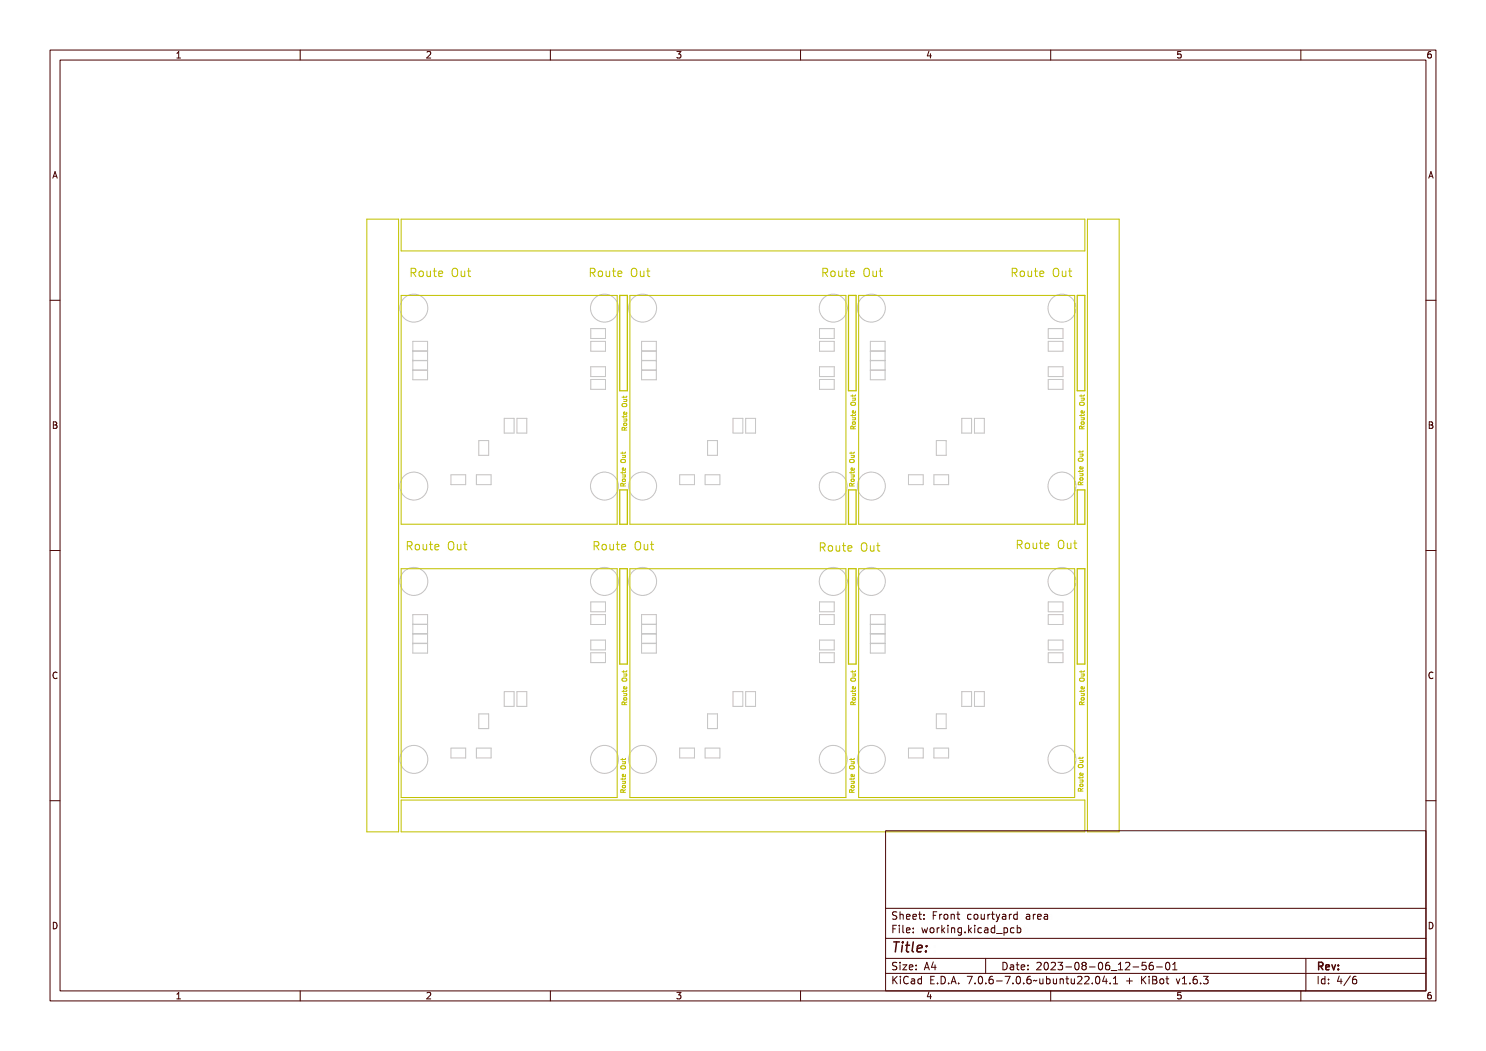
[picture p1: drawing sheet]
<svg xmlns="http://www.w3.org/2000/svg" width="297mm" height="210mm" viewBox="0 0 297 210" stroke-linecap="round" stroke-linejoin="round" font-family="sans-serif">
<defs><g id="words">
<text font-size="2.7" fill="#480000" x="178" y="190.3">Title:</text>
<g font-size="2.2" fill="#c2c200">
<text x="81.7" y="55.5">Route Out</text>
<text x="117.5" y="55.5">Route Out</text>
<text x="164" y="55.5">Route Out</text>
<text x="201.8" y="55.5">Route Out</text>
<text x="80.9" y="110.1">Route Out</text>
<text x="118.3" y="110.1">Route Out</text>
<text x="163.5" y="110.3">Route Out</text>
<text x="202.9" y="109.8">Route Out</text>
</g>
<g font-size="2" fill="#480000">
<text x="178" y="183.7">Sheet: Front courtyard area</text>
<text x="178" y="186.5">File: working.kicad_pcb</text>
<text x="178" y="193.9">Size: A4</text>
<text x="178" y="196.6">KiCad E.D.A. 7.0.6-7.0.6~ubuntu22.04.1 + KiBot v1.6.3</text>
<text x="200" y="193.9">Date: 2023-08-06_12-56-01</text>
<text x="263" y="196.6">Id: 4/6</text>
<text x="263" y="193.9">Rev:</text>
</g>
<g font-size="1.7" fill="#480000">
<text x="35" y="11.7">1</text>
<text x="85" y="11.7">2</text>
<text x="135" y="11.7">3</text>
<text x="185" y="11.7">4</text>
<text x="235" y="11.7">5</text>
<text x="285" y="11.7">6</text>
<text x="10.5" y="35.7">A</text>
<text x="285.5" y="35.7">A</text>
<text x="10.5" y="85.6">B</text>
<text x="285.5" y="85.6">B</text>
<text x="10.5" y="135.7">C</text>
<text x="285.5" y="135.7">C</text>
<text x="10.5" y="185.6">D</text>
<text x="285.5" y="185.6">D</text>
<text x="35" y="199.7">1</text>
<text x="85" y="199.7">2</text>
<text x="135" y="199.7">3</text>
<text x="185" y="199.7">4</text>
<text x="235" y="199.7">5</text>
<text x="285" y="199.7">6</text>
</g>
</g></defs>
<g fill="none" stroke="#c2c2c2" stroke-width=".2">
<path d="M82.5 68.2h3v7.7h-3zM82.5 70.2h3M82.5 73.9h3M82.5 74h3M82.5 72h3M82.5 72.1h3M82.5 70.1h3M118.1 65.7h2.9v1.9h-2.9zM118.1 68.2h2.9v2h-2.9zM118.1 73.3h2.9v2h-2.9zM118.1 75.8h2.9v2h-2.9zM128.2 68.2h3v7.7h-3z"/>
<path d="M128.2 70.2h3M128.2 73.9h3M128.2 74h3M128.2 72h3M128.2 72.1h3M128.2 70.1h3M163.8 65.7h2.9v1.9h-2.9zM163.8 68.2h2.9v2h-2.9zM163.8 73.3h2.9v2h-2.9zM163.8 75.8h2.9v2h-2.9zM174 68.2h2.9v7.7h-2.9zM174 70.2h2.9"/>
<path d="M174 73.9h2.9M174 74h2.9M174 72h2.9M174 72.1h2.9M174 70.1h2.9M209.5 65.7h3v1.9h-3zM209.5 68.2h3v2h-3zM209.5 73.3h3v2h-3zM209.5 75.8h3v2h-3zM90.1 94.9h3v1.9h-3zM95.2 94.9h3v1.9h-3zM95.7 88h2v3h-2z"/>
<path d="M100.8 83.6h1.9v2.9h-1.9zM103.3 83.6h2v2.9h-2zM135.9 94.9h2.9v1.9h-2.9zM140.9 94.9h3v1.9h-3zM141.4 88h2v3h-2zM146.5 83.6h2v2.9h-2zM149 83.6h2v2.9h-2zM181.6 94.9h2.9v1.9h-2.9zM186.7 94.9h2.9v1.9h-2.9zM187.1 88h2v3h-2zM192.2 83.6h2v2.9h-2zM194.8 83.6h1.9v2.9h-1.9z"/>
<path d="M82.5 122.8h3v7.7h-3zM82.5 124.8h3M82.5 128.5h3M82.5 126.7h3M82.5 124.7h3M82.5 128.6h3M82.5 126.6h3M100.8 138.2h1.9v2.9h-1.9zM103.3 138.2h2v2.9h-2zM118.1 130.4h2.9v2h-2.9zM118.1 127.9h2.9v2h-2.9zM118.1 120.3h2.9v1.9h-2.9z"/>
<path d="M118.1 122.8h2.9v2h-2.9zM128.2 122.8h3v7.7h-3zM128.2 124.8h3M128.2 128.5h3M128.2 126.7h3M128.2 124.7h3M128.2 128.6h3M128.2 126.6h3M146.5 138.2h2v2.9h-2zM149 138.2h2v2.9h-2zM163.8 130.4h2.9v2h-2.9zM163.8 120.3h2.9v1.9h-2.9z"/>
<path d="M163.8 122.8h2.9v2h-2.9zM163.8 127.9h2.9v2h-2.9zM174 122.8h2.9v7.7h-2.9zM174 124.8h2.9M174 128.5h2.9M174 126.7h2.9M174 124.7h2.9M174 128.6h2.9M174 126.6h2.9M192.2 138.2h2v2.9h-2zM194.8 138.2h1.9v2.9h-1.9zM209.5 120.3h3v1.9h-3z"/>
<path d="M209.5 122.8h3v2h-3zM209.5 127.9h3v2h-3zM209.5 130.4h3v2h-3zM90.1 149.5h3v2h-3zM95.2 149.5h3v2h-3zM95.7 142.6h2v3h-2zM135.9 149.5h2.9v2h-2.9zM140.9 149.5h3v2h-3zM141.4 142.6h2v3h-2zM181.6 149.5h2.9v2h-2.9zM186.7 149.5h2.9v2h-2.9zM187.1 142.6h2v3h-2z"/>
<circle cx="82.7" cy="61.6" r="2.79"/>
<circle cx="120.8" cy="61.6" r="2.79"/>
<circle cx="128.4" cy="61.6" r="2.79"/>
<circle cx="166.5" cy="61.6" r="2.79"/>
<circle cx="174.2" cy="61.6" r="2.79"/>
<circle cx="212.3" cy="61.6" r="2.79"/>
<circle cx="82.7" cy="97.1" r="2.79"/>
<circle cx="120.8" cy="97.1" r="2.79"/>
<circle cx="128.4" cy="97.1" r="2.79"/>
<circle cx="166.5" cy="97.1" r="2.79"/>
<circle cx="174.2" cy="97.1" r="2.79"/>
<circle cx="212.3" cy="97.1" r="2.79"/>
<circle cx="82.7" cy="116.2" r="2.79"/>
<circle cx="120.8" cy="116.2" r="2.79"/>
<circle cx="128.4" cy="116.2" r="2.79"/>
<circle cx="166.5" cy="116.2" r="2.79"/>
<circle cx="174.2" cy="116.2" r="2.79"/>
<circle cx="212.3" cy="116.2" r="2.79"/>
<circle cx="82.7" cy="151.7" r="2.79"/>
<circle cx="120.8" cy="151.7" r="2.79"/>
<circle cx="128.4" cy="151.7" r="2.79"/>
<circle cx="166.5" cy="151.7" r="2.79"/>
<circle cx="174.2" cy="151.7" r="2.79"/>
<circle cx="212.3" cy="151.7" r="2.79"/>
</g>
<g fill="none" stroke="#c2c200" stroke-width=".2">
<path d="M73.3 43.8h6.4v122.4h-6.4zM80.2 59h43.2v45.8h-43.2zM80.2 43.8h136.6v6.3h-136.6zM81.9 53.9a.8 .8 0 0 1 .9 .2v.4l-.3 .2 .5 .8h-.2l-.3-.6-.2-.1h-.2v.7h-.2zM82.1 54h.2a.29 .29 0 0 1 .3 .3 .29 .29 0 0 1-.3 .3h-.2zM83.3 54.4a.58 .58 0 0 1 .9 .5 .58 .58 0 0 1-.9 .4l-.1-.4zM83.5 54.5l.1-.1a.44 .44 0 0 1 .4 .5 .44 .44 0 0 1-.4 .4l-.2-.2zM84.6 54.3h.2v.9l.2 .1 .3-.2v-.8h.2v1.2h-.2v-.2a.39 .39 0 0 1-.5 .2 .39 .39 0 0 1-.2-.5zM86.1 53.9h.2v.4h.5v.1h-.5l.1 .8 .4 .1v.2h-.4l-.2-.2-.1-.9h-.3v-.1h.3zM87.3 54.4a.53 .53 0 0 1 .7-.1 .53 .53 0 0 1 .2 .6h-.9a.46 .46 0 0 0 .4 .4 .46 .46 0 0 0 .5-.1v.2a.67 .67 0 0 1-.9-.1 .67 .67 0 0 1 0-.9zM87.5 54.5l.3-.1 .2 .4h-.6zM90 53.9a.59 .59 0 0 1 .7 .1 .59 .59 0 0 1 .2 .7 .59 .59 0 0 1-.6 .8 .59 .59 0 0 1-.5-.8z"/>
<path d="M90.2 54.1a.63 .63 0 0 1 .4 1l-.3 .2a.91 .91 0 0 1-.1-1.2zM91.2 54.3h.2v.9l.2 .1 .3-.2v-.8h.2v1.2h-.2v-.2a.39 .39 0 0 1-.5 .2 .39 .39 0 0 1-.2-.5zM92.8 53.9h.2v.4h.4v.1h-.4v.8l.4 .1v.2h-.4l-.2-.2v-.9h-.3v-.1h.3zM117.7 53.9a.8 .8 0 0 1 .9 .2v.4l-.3 .2 .5 .8h-.2l-.3-.6-.2-.1h-.2v.7h-.2zM117.9 54h.2a.29 .29 0 0 1 .3 .3 .29 .29 0 0 1-.3 .3h-.2zM119.1 54.4a.58 .58 0 0 1 .9 .5 .58 .58 0 0 1-.9 .4l-.1-.4zM119.3 54.5l.1-.1a.44 .44 0 0 1 .4 .5 .44 .44 0 0 1-.4 .4l-.2-.2zM120.4 54.3h.2v.9l.2 .1 .3-.2v-.8h.2v1.2h-.2v-.2a.39 .39 0 0 1-.5 .2 .39 .39 0 0 1-.2-.5zM122 53.9h.2v.4h.4v.1h-.4v.8l.4 .1v.2h-.4l-.2-.2v-.9h-.4v-.1h.4zM123.1 54.4a.53 .53 0 0 1 .7-.1 .53 .53 0 0 1 .2 .6h-.8a.46 .46 0 0 0 .3 .4 .46 .46 0 0 0 .5-.1v.2a.67 .67 0 0 1-.9-.1 .67 .67 0 0 1 0-.9zM123.3 54.5l.3-.1 .2 .4h-.6zM125.8 53.9a.59 .59 0 0 1 .7 .1 .59 .59 0 0 1 .2 .7 .59 .59 0 0 1-.6 .8 .59 .59 0 0 1-.5-.8z"/>
<path d="M125.9 59h43.2v45.8h-43.2zM126 54.1a.63 .63 0 0 1 .4 1l-.3 .2a.91 .91 0 0 1-.1-1.2zM127 54.3h.2v.9l.2 .1 .3-.2v-.8h.2v1.2h-.2v-.2a.39 .39 0 0 1-.5 .2 .39 .39 0 0 1-.2-.5zM128.6 53.9h.2v.4h.4v.1h-.4v.8l.4 .1v.2h-.4l-.2-.2v-.9h-.3v-.1h.3zM164.1 53.9a.8 .8 0 0 1 1 .2v.4l-.3 .2 .5 .8h-.2l-.3-.6-.2-.1h-.2v.7h-.3zM164.4 54h.2a.29 .29 0 0 1 .3 .3 .29 .29 0 0 1-.3 .3h-.2zM165.6 54.4a.58 .58 0 0 1 .9 .5 .58 .58 0 0 1-.9 .4l-.1-.4zM165.8 54.5l.1-.1a.44 .44 0 0 1 .4 .5 .44 .44 0 0 1-.4 .4l-.2-.2zM166.9 54.3h.2v.9l.2 .1 .3-.2v-.8h.2v1.2h-.2v-.2a.39 .39 0 0 1-.5 .2 .39 .39 0 0 1-.2-.5zM168.4 53.9h.2v.4h.5v.1h-.5v.8l.5 .1v.2h-.4l-.2-.2-.1-.9h-.3v-.1h.3zM169.6 54.4a.53 .53 0 0 1 .6-.1 .53 .53 0 0 1 .3 .6h-.9a.46 .46 0 0 0 .3 .4 .46 .46 0 0 0 .6-.1v.2a.67 .67 0 0 1-.9-.1 .67 .67 0 0 1 0-.9zM169.8 54.5l.3-.1 .2 .4h-.6z"/>
<path d="M171.6 59h43.2v45.8h-43.2zM172.3 53.9a.59 .59 0 0 1 .7 .1 .59 .59 0 0 1 .2 .7 .59 .59 0 0 1-.6 .8 .59 .59 0 0 1-.5-.8zM172.5 54.1a.63 .63 0 0 1 .4 1l-.3 .2a.91 .91 0 0 1-.1-1.2zM173.5 54.3h.2v.9l.2 .1 .3-.2v-.8h.2v1.2h-.2v-.2a.39 .39 0 0 1-.5 .2 .39 .39 0 0 1-.2-.5zM175.1 53.9h.2v.4h.4v.1h-.4v.8l.4 .1v.2h-.4l-.2-.2v-.9h-.3v-.1h.3zM202 53.9a.8 .8 0 0 1 1 .2v.4l-.3 .2 .5 .8h-.3l-.2-.6-.3-.1h-.2v.7h-.2zM202.2 54h.2a.29 .29 0 0 1 .4 .3 .29 .29 0 0 1-.3 .3h-.3zM203.4 54.4a.58 .58 0 0 1 1 .5 .58 .58 0 0 1-1 .4l-.1-.4zM203.6 54.5l.1-.1a.44 .44 0 0 1 .4 .5 .44 .44 0 0 1-.4 .4l-.2-.2zM204.7 54.3h.2v.9l.2 .1 .3-.2v-.8h.2v1.2h-.2v-.2a.39 .39 0 0 1-.5 .2 .39 .39 0 0 1-.2-.5zM206.3 53.9h.2v.4h.4v.1h-.4v.8l.4 .1v.2h-.4l-.2-.2v-.9h-.3v-.1h.3zM207.4 54.4a.53 .53 0 0 1 .7-.1 .53 .53 0 0 1 .2 .6h-.8a.46 .46 0 0 0 .3 .4 .46 .46 0 0 0 .5-.1v.2a.67 .67 0 0 1-.9-.1 .67 .67 0 0 1 0-.9z"/>
<path d="M207.6 54.5l.4-.1 .1 .4h-.6zM210.2 53.9a.59 .59 0 0 1 .7 .1 .59 .59 0 0 1 .1 .7 .59 .59 0 0 1-.5 .8 .59 .59 0 0 1-.6-.8zM210.3 54.1a.63 .63 0 0 1 .4 1l-.2 .2a.91 .91 0 0 1-.2-1.2zM211.3 54.3h.2l.1 .9 .2 .1 .2-.2 .1-.8h.2v1.2h-.2v-.2a.39 .39 0 0 1-.5 .2 .39 .39 0 0 1-.3-.5zM212.9 53.9h.2v.4h.5v.1h-.5v.8l.5 .1v.2h-.5l-.2-.2v-.9h-.3v-.1h.3zM217.3 43.8h6.4v122.4h-6.4zM124.6 79.1v.4M124.6 79.8h.7M124.7 79.5l.1 .3h.4l.2-.3v.3l-.6 .1-.1 .2v-.2h-.2v-.1h.2zM125.2 79.8v.4h-.6M125.3 79.1l-.2 .3h-.8M170.4 78.9v.3"/>
<path d="M170.4 79.6h.6M170.4 80h.7l-.1 .1a.22 .22 0 0 1 .1 .3 .22 .22 0 0 1-.3 .1h-.4v-.1h.5l.1-.1-.1-.2h-.5zM170.4 79.3l.1 .2h.4l.2-.2v.2l-.6 .1-.1 .2v-.2h-.2v-.1h.2zM170.9 79.6v.3l-.5 .1M171 78.9l-.1 .2h-.9M216.1 79.6h.6M216.1 78.9v.3M216.1 80h.7l-.1 .1a.22 .22 0 0 1 .1 .3 .22 .22 0 0 1-.2 .1h-.5v-.1h.5l.1-.1-.1-.2h-.5zM216.1 79.3l.1 .2h.5l.1-.2v.2l-.6 .1-.1 .2v-.2h-.2v-.1h.2zM216.6 79.6l.1 .3-.6 .1M216.7 78.9l-.1 .2h-.8M124.1 91.9l.3-.1h.5l.1 .4-.3 .2h-.5z"/>
<path d="M124.3 96.8l.3-.1 .1 .2 .4-.3-.4 .5v.1h.4v.1h-.9zM124.3 92.2h.6l.2 .1a.45 .45 0 0 1-.4 .5 .45 .45 0 0 1-.5-.5zM124.3 92.4a.41 .41 0 0 1 .7 .1 .41 .41 0 0 1-.7-.1zM124.4 96.9h.2v.3h-.3zM124.4 80.8l.2-.2 .5 .1 .2 .3-.3 .3-.5-.1zM124.4 90.3v.4M124.4 94.2v.4M124.4 94.9h.6M124.4 91h.6M124.4 95.8l.4-.1 .2 .3-.2 .2h-.2l-.2-.2zM124.4 95.2h.7l-.1 .1a.22 .22 0 0 1 .1 .3 .22 .22 0 0 1-.2 .1h-.5v-.1h.6l.1-.1-.2-.2h-.5zM124.4 94.5l.1 .2h.5l.1-.2v.2l-.6 .1-.1 .2v-.2h-.2v-.1h.2z"/>
<path d="M124.4 91.4h.7l-.1 .1a.22 .22 0 0 1 .1 .3 .22 .22 0 0 1-.2 .2h-.5v-.2h.6l.1-.1-.2-.1-.5-.1zM124.4 90.7l.1 .2h.5l.1-.2v.2l-.6 .2-.1 .1v-.1h-.2v-.2h.2zM124.5 93.7h.3v.5a.28 .28 0 0 0 .2-.5 .35 .35 0 0 1 .1 .5 .35 .35 0 0 1-.5 0 .35 .35 0 0 1-.1-.5zM124.5 85.6h.3l.2 .1 .4-.3-.4 .5v.1h.4v.1h-.9zM124.6 97.1l-.1-.4-.3-.1-.1 .5h.9M124.6 81h.5l.3 .1a.45 .45 0 0 1-.5 .5 .45 .45 0 0 1-.4-.5zM124.6 81.2a.41 .41 0 0 1 .7 .2 .41 .41 0 0 1-.7-.2zM124.6 93.8h.1v.4l-.2-.2zM124.6 96.1l.4 .1a.23 .23 0 0 1-.2 .2 .23 .23 0 0 1-.2-.3zM124.6 85.7h.3v.3h-.3zM124.6 83.1v.3M124.6 83.7h.7"/>
<path d="M124.7 84.6l.4-.1 .2 .4-.2 .1h-.3l-.2-.1zM124.7 84h.7l-.1 .2a.22 .22 0 0 1 .1 .2 .22 .22 0 0 1-.3 .2h-.4v-.1h.5l.1-.2-.1-.1h-.5zM124.7 83.3l.1 .3 .4-.1 .2-.2v.2l-.6 .2-.1 .2v-.2h-.2v-.1h.2zM124.7 80.3h.7l-.1 .1a.22 .22 0 0 1 .1 .2 .22 .22 0 0 1-.3 .2h-.4v-.1h.5l.1-.2-.1-.1h-.5zM124.8 82.6l.3-.1v.5a.28 .28 0 0 0 .1-.5 .35 .35 0 0 1 .1 .5 .35 .35 0 0 1-.5 .1 .35 .35 0 0 1 0-.5zM124.8 85.9v-.4l-.4-.1-.1 .5h1M124.8 82.7l.2-.1v.4l-.2-.1zM124.8 84.9l.5 .1a.23 .23 0 0 1-.3 .2 .23 .23 0 0 1-.2-.3zM124.9 91l.1 .4h-.6M124.9 94.9l.1 .4h-.6M125 93.6v.2l-.1 .2-.5-.1v-.3l.2-.1 .1 .5M125 96.6l-.4 .3"/>
<path d="M125 90.3l-.1 .2h-.8M125 94.2l-.1 .3h-.8M125.2 83.7v.4h-.6M125.2 82.4l.1 .3-.2 .1-.4-.1v-.3l.2-.1 .1 .5M125.3 85.4l-.5 .3M125.3 83.1l-.2 .2h-.8M169.8 91.9l.3-.1h.5l.1 .4-.3 .2h-.5zM170 96.8l.3-.1 .1 .2 .5-.3-.4 .5v.1h.4v.1h-1zM170 92.2h.6l.2 .1a.45 .45 0 0 1-.4 .5 .45 .45 0 0 1-.5-.5zM170 92.4a.41 .41 0 0 1 .7 .1 .41 .41 0 0 1-.7-.1zM170.1 96.9h.2l.1 .3h-.4zM170.1 80.5l.3-.1h.5l.1 .4-.3 .2h-.5z"/>
<path d="M170.1 94.9h.6M170.1 91h.6M170.1 90.3v.4M170.1 94.2v.4M170.1 95.8l.5-.1 .1 .3-.1 .2h-.3l-.2-.2zM170.2 95.2h.7l-.2 .1a.22 .22 0 0 1 .2 .3 .22 .22 0 0 1-.3 .1h-.4v-.1h.5l.1-.1-.2-.2h-.4zM170.2 94.5l.1 .2h.4l.2-.2-.1 .2-.5 .1-.1 .2v-.2h-.2v-.1h.2zM170.2 91.4h.7l-.2 .1a.22 .22 0 0 1 .2 .3 .22 .22 0 0 1-.3 .2h-.4v-.2h.5l.1-.1-.2-.1-.4-.1zM170.2 90.7l.1 .2h.4l.2-.2-.1 .2-.5 .2-.1 .1v-.1h-.2v-.2h.2zM170.2 93.7h.3v.5a.28 .28 0 0 0 .2-.5 .35 .35 0 0 1 .1 .5 .35 .35 0 0 1-.5 0 .35 .35 0 0 1-.1-.5zM170.3 85.4l.2-.1 .2 .2 .4-.3-.4 .4v.1h.4v.2h-.9zM170.3 97.1l-.1-.4-.3-.1-.1 .5h.9"/>
<path d="M170.3 80.8l.6-.1 .2 .2a.45 .45 0 0 1-.5 .4 .45 .45 0 0 1-.4-.4zM170.3 80.9a.41 .41 0 0 1 .7 .2 .41 .41 0 0 1-.7-.2zM170.3 93.8h.1v.4l-.1-.2zM170.3 96.1l.5 .1a.23 .23 0 0 1-.3 .2 .23 .23 0 0 1-.2-.3zM170.3 85.5h.3v.2h-.3zM170.4 82.8v.4M170.4 83.5h.6M170.4 84.4l.4-.1 .2 .3-.2 .2h-.3l-.1-.2zM170.4 83.8h.7l-.1 .1a.22 .22 0 0 1 .1 .3 .22 .22 0 0 1-.3 .1h-.4v-.1h.5l.1-.1-.1-.2h-.5zM170.4 83l.1 .3h.4l.2-.3v.3l-.6 .1-.1 .2v-.2h-.2v-.1h.2zM170.5 82.3l.3-.1v.5a.28 .28 0 0 0 .2-.4 .35 .35 0 0 1 0 .5 .35 .35 0 0 1-.5 0 .35 .35 0 0 1 0-.5zM170.5 85.7v-.5h-.4l-.1 .5h1"/>
<path d="M170.6 82.4l.1-.1v.4l-.2-.1zM170.6 84.7h.4a.23 .23 0 0 1-.2 .3 .23 .23 0 0 1-.2-.3zM170.6 94.9l.1 .4h-.6M170.6 91l.1 .4h-.6M170.7 93.6v.2l-.1 .2-.5-.1v-.3l.2-.1 .1 .5M170.7 94.2l-.1 .3h-.8M170.7 90.3l-.1 .2h-.8M170.7 96.6l-.4 .3M170.9 83.5v.3l-.5 .1M170.9 82.1l.1 .3-.1 .1h-.5v-.4h.2l.1 .4M171 85.1l-.5 .4M171 82.8l-.1 .2h-.9"/>
<path d="M215.6 91.6h.7l.1 .4-.3 .2-.5-.1-.1-.1zM215.7 96.6l.3-.1 .1 .2 .5-.3-.4 .4v.1h.4v.1h-.9zM215.8 92l.5-.1 .3 .2a.45 .45 0 0 1-.5 .4 .45 .45 0 0 1-.4-.4zM215.8 92.1a.41 .41 0 0 1 .7 .2 .41 .41 0 0 1-.7-.2zM215.8 96.7h.2l.1 .2h-.3zM215.8 80.5l.3-.1h.5l.1 .4-.3 .2h-.5zM215.8 90.1v.3M215.8 94v.3M215.8 94.7h.7M215.8 90.7h.7M215.9 95.6l.4-.1 .2 .3-.2 .2h-.3l-.2-.2zM215.9 95h.7l-.1 .1a.22 .22 0 0 1 .1 .3 .22 .22 0 0 1-.3 .1h-.4v-.1h.5l.1-.2-.1-.1h-.5z"/>
<path d="M215.9 94.2l.1 .3h.4l.2-.3v.3l-.6 .1-.1 .2v-.2h-.2v-.1h.2zM215.9 91.2h.7l-.1 .1a.22 .22 0 0 1 .1 .3 .22 .22 0 0 1-.3 .1h-.4v-.1h.5l.1-.1-.1-.2h-.5zM215.9 90.4l.1 .3h.4l.2-.3v.3l-.6 .1-.1 .2v-.2h-.2v-.1h.2zM216 93.5l.3-.1v.5a.28 .28 0 0 0 .1-.5 .35 .35 0 0 1 .1 .5 .35 .35 0 0 1-.5 .1 .35 .35 0 0 1 0-.5zM216 85.4l.3-.1 .1 .2 .4-.3-.4 .4v.1h.4v.2h-.9zM216 96.9v-.5h-.4l-.1 .5h1M216 80.8l.6-.1 .2 .2a.45 .45 0 0 1-.4 .4 .45 .45 0 0 1-.5-.4zM216 80.9a.41 .41 0 0 1 .7 .2 .41 .41 0 0 1-.7-.2zM216 93.6l.2-.1v.4l-.2-.1zM216 95.9h.5a.23 .23 0 0 1-.3 .3 .23 .23 0 0 1-.2-.3zM216.1 85.5h.2v.2h-.3zM216.1 83.5h.6"/>
<path d="M216.1 82.8v.4M216.1 83.8h.7l-.1 .1a.22 .22 0 0 1 .1 .3 .22 .22 0 0 1-.2 .1h-.5v-.1h.5l.1-.1-.1-.2h-.5zM216.1 83l.1 .3h.5l.1-.3v.3l-.6 .1-.1 .2v-.2h-.2v-.1h.2zM216.2 84.3h.4l.1 .4h-.5zM216.2 82.3l.3-.1v.5a.28 .28 0 0 0 .2-.4 .35 .35 0 0 1 .1 .5 .35 .35 0 0 1-.5 0 .35 .35 0 0 1-.1-.5zM216.3 85.7l-.1-.5h-.3l-.1 .5h.9M216.3 82.4l.1-.1v.4l-.2-.1zM216.3 84.7h.4a.23 .23 0 0 1-.2 .3 .23 .23 0 0 1-.2-.3zM216.4 90.7v.4h-.6M216.4 94.7v.3l-.6 .1M216.4 93.3l.1 .3-.2 .1h-.4v-.4h.1l.1 .4M216.5 90.1l-.2 .2h-.8"/>
<path d="M216.5 94l-.2 .2h-.8M216.5 96.3l-.5 .3M216.6 83.5l.1 .3-.6 .1M216.7 82.1v.3l-.1 .1h-.5v-.4h.2l.1 .4M216.7 82.8l-.1 .2h-.8M216.7 85.1l-.4 .4M80.2 113.6h43.2v45.8h-43.2zM81.1 108.5a.8 .8 0 0 1 .9 .2l.1 .4-.3 .2 .5 .8h-.3l-.2-.6-.3-.1h-.2v.7h-.2zM81.3 108.7h.2a.29 .29 0 0 1 .4 .2 .29 .29 0 0 1-.4 .3h-.2zM82.5 109a.58 .58 0 0 1 1 .5 .58 .58 0 0 1-1 .5l-.1-.5zM82.7 109.1l.1-.1a.44 .44 0 0 1 .4 .5 .44 .44 0 0 1-.4 .4l-.2-.2zM83.8 108.9h.2v.9l.2 .1 .3-.2v-.8h.2v1.2h-.2v-.2a.39 .39 0 0 1-.5 .2 .39 .39 0 0 1-.2-.5z"/>
<path d="M85.4 108.5h.2v.4h.4v.1h-.4v.8l.4 .1v.2h-.4l-.2-.2v-.9h-.3v-.1h.3zM86.5 109a.53 .53 0 0 1 .7-.1 .53 .53 0 0 1 .2 .6h-.8a.46 .46 0 0 0 .3 .5 .46 .46 0 0 0 .5-.2v.2a.67 .67 0 0 1-.9-.1 .67 .67 0 0 1 0-.9zM86.7 109.1l.4-.1 .1 .4h-.6zM89.3 108.5a.59 .59 0 0 1 .7 .1 .59 .59 0 0 1 .1 .7 .59 .59 0 0 1-.5 .8 .59 .59 0 0 1-.6-.8zM89.4 108.7a.63 .63 0 0 1 .4 1l-.2 .2a.91 .91 0 0 1-.2-1.2zM90.4 108.9h.2v.9l.3 .1 .2-.2 .1-.8h.2v1.2h-.2v-.2a.39 .39 0 0 1-.5 .2 .39 .39 0 0 1-.3-.5zM92 108.5h.2v.4h.5v.1h-.5v.8l.5 .1v.2h-.5l-.2-.2v-.9h-.3v-.1h.3zM118.4 108.5a.8 .8 0 0 1 1 .2v.4l-.3 .2 .5 .8h-.2l-.3-.6-.2-.1h-.2v.7h-.3zM118.7 108.7h.2a.29 .29 0 0 1 .3 .2 .29 .29 0 0 1-.3 .3h-.2zM119.9 109a.58 .58 0 0 1 .9 .5 .58 .58 0 0 1-.9 .5l-.1-.5zM120 109.1l.1-.1a.44 .44 0 0 1 .5 .5 .44 .44 0 0 1-.5 .4l-.1-.2zM121.1 108.9h.2l.1 .9 .2 .1 .2-.2 .1-.8h.2v1.2h-.2v-.2a.39 .39 0 0 1-.5 .2 .39 .39 0 0 1-.3-.5z"/>
<path d="M122.7 108.5h.2v.4h.5v.1h-.5v.8l.5 .1v.2h-.5l-.2-.2v-.9h-.3v-.1h.3zM123.9 109a.53 .53 0 0 1 .6-.1 .53 .53 0 0 1 .3 .6h-.9a.46 .46 0 0 0 .3 .5 .46 .46 0 0 0 .5-.2v.2a.67 .67 0 0 1-.9-.1 .67 .67 0 0 1 .1-.9zM124 109.1l.4-.1 .2 .4h-.7zM125.9 113.6h43.2v45.8h-43.2zM126.6 108.5a.59 .59 0 0 1 .7 .1 .59 .59 0 0 1 .1 .7 .59 .59 0 0 1-.5 .8 .59 .59 0 0 1-.5-.8zM126.8 108.7a.63 .63 0 0 1 .4 1l-.3 .2a.91 .91 0 0 1-.1-1.2zM127.8 108.9h.2v.9l.2 .1 .3-.2v-.8h.2v1.2h-.2v-.2a.39 .39 0 0 1-.5 .2 .39 .39 0 0 1-.2-.5zM129.4 108.5h.2v.4h.4v.1h-.4v.8l.4 .1v.2h-.4l-.2-.2v-.9h-.4v-.1h.4zM163.6 108.7a.8 .8 0 0 1 1 .3v.3l-.3 .3 .5 .7h-.2l-.3-.5-.2-.1h-.2v.6h-.3zM163.9 108.9h.2a.29 .29 0 0 1 .3 .3 .29 .29 0 0 1-.3 .3h-.2zM165.1 109.3a.58 .58 0 0 1 .9 .4 .58 .58 0 0 1-.9 .5l-.1-.5zM165.3 109.4v-.1a.44 .44 0 0 1 .5 .4 .44 .44 0 0 1-.5 .5l-.1-.3z"/>
<path d="M166.4 109.1h.1l.1 .9 .2 .2 .3-.2v-.9h.2v1.2h-.2v-.1a.39 .39 0 0 1-.5 .1 .39 .39 0 0 1-.2-.4zM167.9 108.8h.2v.3h.5v.2h-.5v.8l.5 .1v.1h-.5l-.1-.2-.1-.8h-.3v-.2h.3zM169.1 109.3a.53 .53 0 0 1 .6-.1 .53 .53 0 0 1 .3 .6h-.9a.46 .46 0 0 0 .3 .4 .46 .46 0 0 0 .5-.1v.2a.67 .67 0 0 1-.8-.1 .67 .67 0 0 1 0-.9zM169.3 109.4l.3-.1 .2 .3h-.7zM171.6 113.6h43.2v45.8h-43.2zM171.8 108.8a.59 .59 0 0 1 .7 .1 .59 .59 0 0 1 .2 .6 .59 .59 0 0 1-.6 .9 .59 .59 0 0 1-.5-.9zM172 108.9a.63 .63 0 0 1 .4 1l-.3 .3a.91 .91 0 0 1-.1-1.3zM173 109.1h.2v.9l.2 .2 .3-.2v-.9h.2v1.2h-.2v-.1a.39 .39 0 0 1-.5 .1 .39 .39 0 0 1-.2-.4zM174.6 108.8h.2v.3h.4v.2h-.4v.8l.4 .1v.1h-.4l-.2-.2v-.8h-.4v-.2h.4zM203 108.2a.8 .8 0 0 1 1 .3v.3l-.3 .3 .5 .7h-.3l-.2-.5-.3-.1h-.2v.6h-.2zM203.2 108.4h.3a.29 .29 0 0 1 .3 .3 .29 .29 0 0 1-.3 .3h-.3zM204.5 108.8a.58 .58 0 0 1 .9 .4 .58 .58 0 0 1-.9 .5l-.2-.5z"/>
<path d="M204.6 108.9l.1-.1a.44 .44 0 0 1 .5 .4 .44 .44 0 0 1-.5 .5l-.1-.3zM205.7 108.6h.2v.9l.3 .2 .2-.2v-.9h.2v1.2h-.2v-.2a.39 .39 0 0 1-.4 .2 .39 .39 0 0 1-.3-.4zM207.3 108.3h.2v.3h.5v.2h-.5v.7l.5 .2v.1h-.5l-.2-.2v-.8h-.3v-.2h.3zM208.5 108.8a.53 .53 0 0 1 .6-.1 .53 .53 0 0 1 .3 .6h-.9a.46 .46 0 0 0 .3 .4 .46 .46 0 0 0 .5-.1v.2a.67 .67 0 0 1-.9-.1 .67 .67 0 0 1 .1-.9zM208.6 108.9l.4-.1 .2 .3h-.7zM211.2 108.3a.59 .59 0 0 1 .7 0 .59 .59 0 0 1 .1 .7 .59 .59 0 0 1-.5 .9 .59 .59 0 0 1-.6-.9zM211.3 108.4a.63 .63 0 0 1 .5 1l-.3 .3a.91 .91 0 0 1-.2-1.3zM212.4 108.6h.2v.9l.2 .2 .3-.2v-.9h.2v1.2h-.2v-.2a.39 .39 0 0 1-.5 .2 .39 .39 0 0 1-.2-.4zM213.9 108.3h.2v.3h.5v.2h-.5v.7l.5 .2v.1h-.4l-.2-.2-.1-.8h-.3v-.2h.3zM124.4 135.6l.2-.1h.5l.2 .4-.3 .2h-.5zM124.6 135.9h.5l.3 .1a.45 .45 0 0 1-.5 .5 .45 .45 0 0 1-.4-.5zM124.6 136.1a.41 .41 0 0 1 .7 .1 .41 .41 0 0 1-.7-.1z"/>
<path d="M124.6 134v.4M124.6 137.9v.4M124.6 138.6h.7M124.6 134.7h.7M124.7 139.5l.4-.1 .2 .3-.5 .2-.2-.2zM124.7 138.9h.7l-.1 .1a.22 .22 0 0 1 .1 .3 .22 .22 0 0 1-.3 .1h-.4v-.1h.5l.1-.1-.1-.2h-.5zM124.7 138.2l.1 .2h.4l.2-.2v.2l-.6 .1-.1 .2v-.2h-.2v-.1h.2zM124.7 135.1h.7l-.1 .1a.22 .22 0 0 1 .1 .3 .22 .22 0 0 1-.3 .1h-.4v-.1h.5l.1-.1-.1-.2h-.5zM124.7 134.4l.1 .2h.4l.2-.2v.2l-.6 .1-.1 .2v-.2h-.2v-.1h.2zM124.8 137.4h.3v.4a.28 .28 0 0 0 .1-.4 .35 .35 0 0 1 .1 .5 .35 .35 0 0 1-.5 0 .35 .35 0 0 1 0-.5zM124.8 137.5h.2v.3l-.2-.1zM124.8 139.8l.5 .1a.23 .23 0 0 1-.3 .2 .23 .23 0 0 1-.2-.3z"/>
<path d="M125.2 134.7v.3l-.6 .1M125.2 138.6v.4h-.6M125.2 137.2l.1 .3-.2 .2-.4-.1v-.4h.2l.1 .5M125.3 134l-.2 .2h-.8M125.3 137.9l-.2 .2h-.8M170.1 135.6l.3-.1h.5l.1 .4-.3 .2h-.5zM170.3 135.9h.6l.2 .1a.45 .45 0 0 1-.5 .5 .45 .45 0 0 1-.4-.5zM170.3 136.1a.41 .41 0 0 1 .7 .1 .41 .41 0 0 1-.7-.1zM170.4 134v.4M170.4 137.9v.4M170.4 138.6h.6M170.4 134.7h.6"/>
<path d="M170.4 139.5l.4-.1 .2 .3-.5 .2-.1-.2zM170.4 138.9h.7l-.1 .1a.22 .22 0 0 1 .1 .3 .22 .22 0 0 1-.3 .1h-.4v-.1h.5l.1-.1-.1-.2h-.5zM170.4 138.2l.1 .2h.4l.2-.2v.2l-.6 .1-.1 .2v-.2h-.2v-.1h.2zM170.4 135.1h.7l-.1 .1a.22 .22 0 0 1 .1 .3 .22 .22 0 0 1-.3 .1h-.4v-.1h.5l.1-.1-.1-.2h-.5zM170.4 134.4l.1 .2h.4l.2-.2v.2l-.6 .1-.1 .2v-.2h-.2v-.1h.2zM170.5 137.4h.3v.4a.28 .28 0 0 0 .2-.4 .35 .35 0 0 1 0 .5 .35 .35 0 0 1-.5 0 .35 .35 0 0 1 0-.5zM170.6 137.5h.1v.3l-.2-.1zM170.6 139.8l.4 .1a.23 .23 0 0 1-.2 .2 .23 .23 0 0 1-.2-.3zM170.9 134.7v.3l-.5 .1M170.9 138.6v.4h-.5M170.9 137.2l.1 .3-.1 .2-.5-.1v-.4h.2l.1 .5M171 134l-.1 .2h-.9"/>
<path d="M171 137.9l-.1 .2h-.9M215.8 135.6l.3-.1h.5l.1 .4-.3 .2h-.5zM216 135.9h.6l.2 .1a.45 .45 0 0 1-.4 .5 .45 .45 0 0 1-.5-.5zM216 136.1a.41 .41 0 0 1 .7 .1 .41 .41 0 0 1-.7-.1zM216.1 134v.4M216.1 137.9v.4M216.1 138.6h.6M216.1 134.7h.6M216.1 139.5l.4-.1 .2 .3-.4 .2-.2-.2zM216.1 138.9h.7l-.1 .1a.22 .22 0 0 1 .1 .3 .22 .22 0 0 1-.2 .1h-.5v-.1h.5l.1-.1-.1-.2h-.5zM216.1 138.2l.1 .2h.5l.1-.2v.2l-.6 .1-.1 .2v-.2h-.2v-.1h.2zM216.1 135.1h.7l-.1 .1a.22 .22 0 0 1 .1 .3 .22 .22 0 0 1-.2 .1h-.5v-.1h.5l.1-.1-.1-.2h-.5z"/>
<path d="M216.1 134.4l.1 .2h.5l.1-.2v.2l-.6 .1-.1 .2v-.2h-.2v-.1h.2zM216.2 137.4h.3v.4a.28 .28 0 0 0 .2-.4 .35 .35 0 0 1 .1 .5 .35 .35 0 0 1-.5 0 .35 .35 0 0 1-.1-.5zM216.3 137.5h.1v.3l-.2-.1zM216.3 139.8l.4 .1a.23 .23 0 0 1-.2 .2 .23 .23 0 0 1-.2-.3zM216.6 134.7l.1 .3-.6 .1M216.6 138.6l.1 .4h-.6M216.7 137.2v.3l-.1 .2-.5-.1v-.4h.2l.1 .5M216.7 134l-.1 .2h-.8M216.7 137.9l-.1 .2h-.8M80.2 159.9h136.6v6.3h-136.6zM124.1 153.2l.3-.2 .5 .1 .1 .3-.3 .2h-.5zM124.3 158h.3l.1 .1 .4-.3-.4 .5v.1h.4v.1h-.9z"/>
<path d="M124.3 153.4h.6l.2 .1a.45 .45 0 0 1-.4 .5 .45 .45 0 0 1-.5-.5zM124.3 153.6a.41 .41 0 0 1 .7 .2 .41 .41 0 0 1-.7-.2zM124.4 158.1h.2v.3h-.3zM124.4 151.5v.4M124.4 155.4v.4M124.4 156.1h.6M124.4 152.2h.6M124.4 157l.4-.1 .2 .3-.4 .2-.2-.2zM124.4 156.4h.7l-.1 .1a.22 .22 0 0 1 .1 .3 .22 .22 0 0 1-.2 .2h-.5v-.2h.6l.1-.1-.2-.1-.5-.1zM124.4 155.7l.1 .2h.5l.1-.2v.2l-.6 .2-.1 .1v-.1h-.2v-.2h.2zM124.4 152.6h.7l-.1 .2a.22 .22 0 0 1 .1 .2 .22 .22 0 0 1-.2 .2h-.5v-.1h.6l.1-.2-.2-.1h-.5zM124.4 151.9l.1 .3 .5-.1 .1-.2v.2l-.6 .2-.1 .2v-.2h-.2v-.1h.2z"/>
<path d="M124.5 155l.3-.1v.5a.28 .28 0 0 0 .2-.5 .35 .35 0 0 1 .1 .5 .35 .35 0 0 1-.5 .1 .35 .35 0 0 1-.1-.5zM124.5 140.5l.3-.1 .2 .2 .4-.3-.4 .4v.2h.4v.1h-.9zM124.6 158.3l-.1-.4-.3-.1-.1 .5h.9M124.6 155h.1v.4l-.2-.2zM124.6 157.3l.4 .1a.23 .23 0 0 1-.2 .2 .23 .23 0 0 1-.2-.3zM124.6 140.6h.3v.3h-.3zM124.8 140.8v-.4l-.4-.1-.1 .5h1M124.9 152.2l.1 .4h-.6M124.9 156.1l.1 .4h-.6M125 154.8v.2l-.1 .2-.5-.1v-.3l.2-.1 .1 .5M125 151.5l-.1 .3h-.8M125 155.4l-.1 .3h-.8"/>
<path d="M125 157.8l-.4 .3M125.3 140.3l-.5 .3M169.8 153.2l.3-.2 .5 .1 .1 .3-.3 .2h-.5zM170 158h.3l.1 .1 .5-.3-.4 .5v.1h.4v.1h-1zM170 153.4h.6l.2 .1a.45 .45 0 0 1-.4 .5 .45 .45 0 0 1-.5-.5zM170 153.6a.41 .41 0 0 1 .7 .2 .41 .41 0 0 1-.7-.2zM170.1 158.1h.2l.1 .3h-.4zM170.1 156.1h.6M170.1 152.2h.6M170.1 151.5v.4M170.1 155.4v.4M170.1 157l.5-.1 .1 .3-.1 .2h-.3l-.2-.2z"/>
<path d="M170.2 156.4h.7l-.2 .1a.22 .22 0 0 1 .2 .3 .22 .22 0 0 1-.3 .2h-.4v-.2h.5l.1-.1-.2-.1-.4-.1zM170.2 155.7l.1 .2h.4l.2-.2-.1 .2-.5 .2-.1 .1v-.1h-.2v-.2h.2zM170.2 152.6h.7l-.2 .2a.22 .22 0 0 1 .2 .2 .22 .22 0 0 1-.3 .2h-.4v-.1h.5l.1-.2-.2-.1h-.4zM170.2 151.9l.1 .3 .4-.1 .2-.2-.1 .2-.5 .2-.1 .2v-.2h-.2v-.1h.2zM170.2 155l.3-.1v.5a.28 .28 0 0 0 .2-.5 .35 .35 0 0 1 .1 .5 .35 .35 0 0 1-.5 .1 .35 .35 0 0 1-.1-.5zM170.3 140.5l.2-.1 .2 .2 .4-.3-.4 .4v.2h.4v.1h-.9zM170.3 158.3l-.1-.4-.3-.1-.1 .5h.9M170.3 155h.1v.4l-.1-.2zM170.3 157.3l.5 .1a.23 .23 0 0 1-.3 .2 .23 .23 0 0 1-.2-.3zM170.3 140.6h.3v.3h-.3zM170.5 140.8v-.4l-.4-.1-.1 .5h1M170.6 156.1l.1 .4h-.6"/>
<path d="M170.6 152.2l.1 .4h-.6M170.7 154.8v.2l-.1 .2-.5-.1v-.3l.2-.1 .1 .5M170.7 155.4l-.1 .3h-.8M170.7 151.5l-.1 .3h-.8M170.7 157.8l-.4 .3M171 140.3l-.5 .3M215.6 152.8h.7l.1 .5-.3 .1-.5-.1-.1-.1zM215.7 157.8l.3-.1 .1 .2 .5-.3-.4 .4v.1h.4v.2h-.9zM215.8 153.2l.5-.1 .3 .2a.45 .45 0 0 1-.5 .4 .45 .45 0 0 1-.4-.4zM215.8 153.3a.41 .41 0 0 1 .7 .2 .41 .41 0 0 1-.7-.2zM215.8 157.9h.2l.1 .2h-.3zM215.8 151.3v.3"/>
<path d="M215.8 155.2v.4M215.8 155.9h.7M215.8 152h.7M215.9 156.8l.4-.1 .2 .3-.2 .2h-.3l-.2-.2zM215.9 156.2h.7l-.1 .1a.22 .22 0 0 1 .1 .3 .22 .22 0 0 1-.3 .1h-.4v-.1h.5l.1-.1-.1-.2h-.5zM215.9 155.4l.1 .3h.4l.2-.3v.3l-.6 .1-.1 .2v-.2h-.2v-.1h.2zM215.9 152.4h.7l-.1 .1a.22 .22 0 0 1 .1 .3 .22 .22 0 0 1-.3 .1h-.4v-.1h.5l.1-.1-.1-.2h-.5zM215.9 151.6l.1 .3h.4l.2-.3v.3l-.6 .1-.1 .2v-.2h-.2v-.1h.2zM216 154.7l.3-.1v.5a.28 .28 0 0 0 .1-.4 .35 .35 0 0 1 .1 .4 .35 .35 0 0 1-.5 .1 .35 .35 0 0 1 0-.5zM216 140.5l.3-.1 .1 .2 .4-.3-.4 .4v.2h.4v.1h-.9zM216 158.1v-.5h-.4l-.1 .5h1M216 154.8l.2-.1v.4l-.2-.1z"/>
<path d="M216 157.1h.5a.23 .23 0 0 1-.3 .3 .23 .23 0 0 1-.2-.3zM216.1 140.6h.2v.3h-.3zM216.3 140.8l-.1-.4-.3-.1-.1 .5h.9M216.4 152v.3l-.6 .1M216.4 155.9v.3l-.6 .1M216.4 154.5l.1 .3-.2 .1h-.4v-.4h.1l.1 .4M216.5 157.5l-.5 .3M216.5 151.3l-.2 .2h-.8M216.5 155.2l-.2 .2h-.8M216.7 140.3l-.4 .3"/>
<circle cx="124.8" cy="96.3" r=".35"/>
<circle cx="125" cy="85.1" r=".35"/>
<circle cx="170.5" cy="96.3" r=".35"/>
<circle cx="170.7" cy="84.8" r=".35"/>
<circle cx="216.2" cy="96" r=".35"/>
<circle cx="216.5" cy="84.8" r=".35"/>
<circle cx="125" cy="140" r=".35"/>
<circle cx="170.7" cy="140" r=".35"/>
<circle cx="216.5" cy="140" r=".35"/>
<circle cx="124.8" cy="157.5" r=".35"/>
<circle cx="170.5" cy="157.5" r=".35"/>
<circle cx="216.2" cy="157.2" r=".35"/>
</g>
<path d="M123.9 59h1.5v19.1h-1.5zM169.6 59h1.5v19.1h-1.5zM215.3 59h1.5v19.1h-1.5zM123.9 97.9h1.5v6.9h-1.5zM169.6 97.9h1.5v6.9h-1.5zM215.3 97.9h1.5v6.9h-1.5zM123.9 113.6h1.5v19.1h-1.5zM169.6 113.6h1.5v19.1h-1.5zM215.3 113.6h1.5v19.1h-1.5z" fill="none" stroke="#c2c200" stroke-width=".25"/>
<g fill="none" stroke="#480000" stroke-width=".2">
<path d="M10 10h277v190h-277zM12 12h273v186h-273zM60 10v2M110 10v2M160 10v2M210 10v2M260 10v2M10 60h2M285 60h2M10 110h2M285 110h2M10 160h2"/>
<path d="M285 160h2M177 166h108v32h-108zM60 198v2M110 198v2M160 198v2M177 181.5h108M177 187.5h108M177 191.5h108M177 194.5h108M178.1 195.2h.2v.6l.6-.6h.3l-.6 .6 .6 .8h-.2l-.5-.7-.2 .2v.5h-.2zM178.2 185h.9v.2h-.7v.4h.6v.2h-.6v.7h-.2zM178.3 182.4l.5-.1h.2v.2a.31 .31 0 0 0-.5-.1 .31 .31 0 0 0 0 .5 .5 .5 0 0 1 .6 .6 .5 .5 0 0 1-.8 .2l-.1-.2a.34 .34 0 0 0 .4 .1 .34 .34 0 0 0 .1-.5 .47 .47 0 0 1-.5-.2 .47 .47 0 0 1 .1-.5z"/>
<path d="M178.3 192.5l.5-.1h.2v.2a.31 .31 0 0 0-.5-.1 .31 .31 0 0 0 0 .5 .5 .5 0 0 1 .6 .6 .5 .5 0 0 1-.8 .2l-.1-.2a.34 .34 0 0 0 .4 .1 .34 .34 0 0 0 .1-.5 .47 .47 0 0 1-.5-.2 .47 .47 0 0 1 .1-.5zM179.4 182.2h.2v.6a.35 .35 0 0 1 .4-.1 .35 .35 0 0 1 .2 .4v.6h-.2v-.8h-.4v.8h-.2zM179.5 185.4h.4v.9h.4v.2h-.9v-.2h.3v-.8h-.2zM179.5 192.8h.4v.9h.4v.1h-.9v-.1h.3v-.8h-.2zM179.5 195.6h.4v.9h.4v.1h-.9v-.1h.3v-.8h-.2zM179.7 184.9h.2v.3h-.2zM179.7 192.3h.2v.3h-.2zM179.7 195.1h.2v.3h-.2zM180.6 184.9h.4v1.3l.4 .1v.2l-.5-.2v-1.2h-.3zM180.6 192.8h.8l-.6 .9h.6v.1h-.8l.6-.9h-.6zM180.7 182.8l.1-.1a.49 .49 0 0 1 .5 0 .49 .49 0 0 1 .2 .5h-.8a.42 .42 0 0 0 .3 .4 .42 .42 0 0 0 .4-.1 .47 .47 0 0 1-.4 .3 .47 .47 0 0 1-.4-.3zM180.7 195.4a.4 .4 0 0 1 .4-.3 .4 .4 0 0 1 .4 .3 .56 .56 0 0 0-.8 .4 .56 .56 0 0 0 .5 .7l.3-.1a.43 .43 0 0 1-.5 .3 .43 .43 0 0 1-.4-.4v-.6z"/>
<path d="M180.8 182.9l.4-.1 .1 .3h-.6zM181.8 195.6l.3-.1a.43 .43 0 0 1 .5 .5v.6h-.1v-.1a.38 .38 0 0 1-.5 .2 .38 .38 0 0 1-.2-.5 .38 .38 0 0 1 .4-.2h.3a.35 .35 0 0 0-.3-.4 .35 .35 0 0 0-.4 .2zM181.9 182.8l.1-.1a.49 .49 0 0 1 .5 0 .49 .49 0 0 1 .2 .5h-.8a.42 .42 0 0 0 .3 .4 .42 .42 0 0 0 .5-.1 .47 .47 0 0 1-.5 .3 .47 .47 0 0 1-.4-.3zM181.9 185.5l.1-.1a.49 .49 0 0 1 .5 0 .49 .49 0 0 1 .2 .5h-.8a.42 .42 0 0 0 .3 .4 .42 .42 0 0 0 .5-.1 .47 .47 0 0 1-.5 .3 .47 .47 0 0 1-.4-.3zM181.9 192.9l.1-.1a.49 .49 0 0 1 .5 0 .49 .49 0 0 1 .2 .5h-.8a.42 .42 0 0 0 .3 .4 .42 .42 0 0 0 .5-.1 .47 .47 0 0 1-.5 .3 .47 .47 0 0 1-.4-.3zM182 196.2l.5-.1a.31 .31 0 0 1-.2 .4 .31 .31 0 0 1-.4-.1zM182 182.9l.4-.1 .1 .3h-.6zM182 185.6l.4-.1 .1 .3h-.6zM182 193l.4-.1 .1 .3h-.6zM183 195.7l.4-.2 .2 .2v-.6h.2v1.5h-.2v-.1a.42 .42 0 0 1-.5 .1 .42 .42 0 0 1-.2-.5zM183.2 195.8l.1-.1a.4 .4 0 0 1 .3 .4 .4 .4 0 0 1-.3 .4l-.2-.2zM183.2 182.3h.2v.4h.4v.1h-.4v.7l.4 .1v.1h-.4l-.1-.1-.1-.8h-.3v-.1h.3z"/>
<path d="M183.3 185.4h.2v.3h-.2zM183.3 186.2h.2v.3h-.2zM183.3 192.8h.2v.3h-.2zM183.3 193.6h.2v.2h-.2zM184.5 182.7h.2v.3h-.2zM184.5 183.5h.2v.2h-.2zM185.2 185.4h.2l.2 .8 .1-.5h.2l.2 .5 .1-.8h.2l-.2 1.1h-.2l-.2-.7-.2 .7h-.1zM185.4 195.2h.9v.2h-.7v.4h.6v.2h-.6v.5h.7v.1h-.9zM185.7 192.4h.2l.5 1.4h-.2l-.1-.3h-.5l-.1 .3h-.2zM185.8 192.6l.2 .7h-.4zM186.6 182.3h.9v.2h-.7v.4h.6v.2h-.6v.6h-.2zM186.8 185.6l.1-.1a.39 .39 0 0 1 .4 .4 .39 .39 0 0 1-.4 .4l-.1-.2z"/>
<path d="M186.9 196.4h.2v.2h-.2zM187.1 192.4h.2v.9h.2v.2h-.2v.3h-.2v-.3h-.6zM187.1 192.6v.7h-.4zM187.8 195.2a.76 .76 0 0 1 .9 .7 .76 .76 0 0 1-.9 .7zM188 195.4a.57 .57 0 0 1 .5 .5 .57 .57 0 0 1-.5 .6zM188 182.7h.2v.2v-.1a.29 .29 0 0 1 .3-.2 .29 .29 0 0 1 .3 .3 .37 .37 0 0 0-.5-.1 .37 .37 0 0 0-.1 .4v.5h-.2zM188 185.4h.2v.2v-.1a.29 .29 0 0 1 .3-.2 .29 .29 0 0 1 .3 .3 .37 .37 0 0 0-.5-.1 .37 .37 0 0 0-.1 .4v.6h-.2zM189.1 184.9h.1v.9l.5-.4h.2l-.4 .4 .5 .7h-.2l-.4-.6-.2 .1v.5h-.1zM189.2 182.9l.1-.1a.39 .39 0 0 1 .4 .4 .39 .39 0 0 1-.4 .4l-.1-.2zM189.3 196.4h.3v.2h-.3zM190.2 182.7h.2v.1a.35 .35 0 0 1 .4-.1 .35 .35 0 0 1 .3 .4v.6h-.2l-.1-.8h-.3l-.1 .8h-.2zM190.3 185.4h.4v.9h.4v.2h-.9v-.2h.4v-.8h-.3z"/>
<path d="M190.5 195.2h.3l.4 1.4h-.2l-.1-.3h-.5l-.1 .3h-.2zM190.6 184.9h.1v.3h-.1zM190.6 195.4l.2 .7h-.4zM191.4 185.4h.2v.1a.35 .35 0 0 1 .4-.1 .35 .35 0 0 1 .3 .4v.7h-.2l-.1-.9h-.3l-.1 .9h-.2zM191.7 182.3h.1v.4h.4v.1h-.4v.7l.4 .1v.1h-.4l-.1-.1v-.8h-.3v-.1h.3zM191.7 196.4h.3v.2h-.3zM192.7 185.5l.3-.2 .3 .2v-.1h.2v1a.53 .53 0 0 1-.8 .4v-.2a.36 .36 0 0 0 .4 .1 .36 .36 0 0 0 .2-.4l-.1 .1a.53 .53 0 0 1-.7-.3 .53 .53 0 0 1 .2-.6zM192.8 185.6l.1-.1a.39 .39 0 0 1 .4 .4 .39 .39 0 0 1-.4 .4l-.1-.2zM193.8 195.2h.9l-.5 1.4h-.2l.5-1.2h-.7zM194 182.8a.39 .39 0 0 1 .4-.2 .39 .39 0 0 1 .3 .3 .4 .4 0 0 0-.6 0 .4 .4 0 0 0 0 .6 .4 .4 0 0 0 .6 0 .45 .45 0 0 1-.6 .3 .45 .45 0 0 1-.3-.6zM194.1 186.2h.3v.3h-.3zM195.1 184.9h.2v.9l.4-.4h.3l-.5 .4 .5 .7h-.2l-.4-.6-.1 .1v.5h-.2z"/>
<path d="M195.2 182.9l.1-.1a.39 .39 0 0 1 .4 .4 .39 .39 0 0 1-.4 .4l-.1-.2zM195.3 196.4h.3v.2h-.3zM196.2 182.7h.2v.8l.2 .1 .3-.2v-.7h.2v1h-.2v-.1a.35 .35 0 0 1-.4 .2 .35 .35 0 0 1-.3-.5zM196.3 185.4h.5v.9h.3v.2h-.9v-.2h.4v-.8h-.3zM196.3 195.4a.57 .57 0 0 1 .7 0 .57 .57 0 0 1 .1 .8 .5 .5 0 0 1-.6 .5 .5 .5 0 0 1-.3-.8zM196.5 195.4a.61 .61 0 0 1 .4 1l-.1 .1a.61 .61 0 0 1-.4-1zM196.6 184.9h.2v.3h-.2zM197 191.5v3M197.6 185.5a.39 .39 0 0 1 .4-.2 .39 .39 0 0 1 .3 .3 .4 .4 0 0 0-.6 0 .4 .4 0 0 0 0 .6 .4 .4 0 0 0 .6 0 .45 .45 0 0 1-.6 .3 .45 .45 0 0 1-.3-.6zM197.6 182.7h.2v.2v-.1a.29 .29 0 0 1 .4-.2 .29 .29 0 0 1 .2 .3 .37 .37 0 0 0-.4-.1 .37 .37 0 0 0-.2 .4v.5h-.2zM197.7 196.4h.3v.2h-.3zM198.7 185.4l.2-.1a.43 .43 0 0 1 .6 .5v.7h-.2v-.2a.38 .38 0 0 1-.5 .2 .38 .38 0 0 1-.2-.5 .38 .38 0 0 1 .5-.2h.2a.35 .35 0 0 0-.3-.4 .35 .35 0 0 0-.3 .2z"/>
<path d="M198.7 195.4a.38 .38 0 0 1 .4-.3 .38 .38 0 0 1 .3 .3 .43 .43 0 0 0-.5 0 .43 .43 0 0 0-.1 .5 .46 .46 0 0 1 .7 .1 .46 .46 0 0 1-.2 .6 .46 .46 0 0 1-.7-.2zM198.8 186l.5-.1a.31 .31 0 0 1-.1 .4 .31 .31 0 0 1-.4-.1zM198.9 182.3h.2v.4h.4v.1h-.4v.7l.4 .1v.1h-.4l-.2-.1v-.8h-.3v-.1h.3zM199.8 182.7h.1l.4 .8 .3-.8h.2l-.3 .7a.68 .68 0 0 1-.7 .8l.4-.5zM199.9 185.5l.3-.2 .3 .2v-.6h.2v1.6h-.2v-.2a.42 .42 0 0 1-.5 .1 .42 .42 0 0 1-.2-.5zM200 196h.5v.2h-.5zM200 185.6l.1-.1a.39 .39 0 0 1 .4 .4 .39 .39 0 0 1-.4 .4l-.1-.2zM200.1 192.4a.76 .76 0 0 1 1 .7 .76 .76 0 0 1-1 .7zM200.3 192.6a.57 .57 0 0 1 .6 .5 .57 .57 0 0 1-.6 .6zM200.9 186.8l1.2 .1zM201 195.2h.9l-.5 1.4h-.2l.5-1.2h-.7zM201.1 182.7l.2-.1a.43 .43 0 0 1 .6 .5v.6h-.2v-.1a.38 .38 0 0 1-.5 .2 .38 .38 0 0 1-.2-.5 .38 .38 0 0 1 .5-.2h.2a.35 .35 0 0 0-.2-.4 .35 .35 0 0 0-.4 .2z"/>
<path d="M201.2 183.3l.5-.1a.31 .31 0 0 1-.1 .4 .31 .31 0 0 1-.4-.1zM201.4 192.8l.3-.1a.43 .43 0 0 1 .5 .5v.6h-.1v-.1a.38 .38 0 0 1-.5 .2 .38 .38 0 0 1-.2-.5 .38 .38 0 0 1 .4-.2h.3a.35 .35 0 0 0-.3-.4 .35 .35 0 0 0-.4 .2zM201.6 193.4l.5-.1a.31 .31 0 0 1-.2 .4 .31 .31 0 0 1-.4-.1zM202.2 185.4h.2v.1a.53 .53 0 0 1 .8 .3 .53 .53 0 0 1-.6 .7l-.2-.2v.6h-.2zM202.4 182.7h.2v.2l.1-.1a.29 .29 0 0 1 .3-.2 .29 .29 0 0 1 .2 .3 .37 .37 0 0 0-.4-.1 .37 .37 0 0 0-.2 .4v.5h-.2zM202.5 185.6l.1-.1a.4 .4 0 0 1 .4 .4 .4 .4 0 0 1-.4 .4l-.2-.2zM202.5 196.4h.3v.2h-.3zM202.8 192.4h.2v.4h.4v.1h-.4v.7l.4 .1v.1h-.4l-.2-.1v-.8h-.3v-.1h.3zM203.5 182.8l.3-.2 .3 .2v-.6h.2v1.5h-.2v-.1a.42 .42 0 0 1-.5 .1 .42 .42 0 0 1-.2-.5zM203.5 195.4a.57 .57 0 0 1 .8 0 .57 .57 0 0 1 0 .8 .5 .5 0 0 1-.6 .5 .5 .5 0 0 1-.3-.8zM203.6 185.5a.39 .39 0 0 1 .4-.2 .39 .39 0 0 1 .3 .3 .4 .4 0 0 0-.5 0 .4 .4 0 0 0 0 .6 .4 .4 0 0 0 .5 0 .45 .45 0 0 1-.6 .3 .45 .45 0 0 1-.2-.6zM203.6 182.9l.1-.1a.4 .4 0 0 1 .4 .4 .4 .4 0 0 1-.4 .4l-.1-.2z"/>
<path d="M203.7 195.4a.61 .61 0 0 1 .4 1l-.1 .1a.61 .61 0 0 1-.3-1zM203.9 192.9l.1-.1a.49 .49 0 0 1 .5 0 .49 .49 0 0 1 .2 .5h-.8a.42 .42 0 0 0 .3 .4 .42 .42 0 0 0 .5-.1 .47 .47 0 0 1-.5 .3 .47 .47 0 0 1-.4-.3zM204 193l.4-.1 .1 .3h-.6zM204.7 184.9h.1v.6a.53 .53 0 0 1 .8 .3 .53 .53 0 0 1-.6 .7l-.2-.2v.2h-.1zM204.9 185.6l.1-.1a.39 .39 0 0 1 .4 .4 .39 .39 0 0 1-.4 .4l-.1-.2zM204.9 196.4h.3v.2h-.3zM205.3 192.8h.2v.3h-.2zM205.3 193.6h.2v.2h-.2zM205.9 182.7l.3-.1a.43 .43 0 0 1 .5 .5v.6h-.2v-.1a.38 .38 0 0 1-.5 .2 .38 .38 0 0 1-.2-.5 .38 .38 0 0 1 .5-.2h.2a.35 .35 0 0 0-.2-.4 .35 .35 0 0 0-.4 .2zM205.9 195.4a.38 .38 0 0 1 .4-.3 .38 .38 0 0 1 .3 .3 .43 .43 0 0 0-.5 0 .43 .43 0 0 0-.1 .5 .46 .46 0 0 1 .7 .1 .46 .46 0 0 1-.2 .6 .46 .46 0 0 1-.6-.2zM206.1 183.3l.4-.1a.31 .31 0 0 1-.1 .4 .31 .31 0 0 1-.4-.1zM207 196l1-.1a.49 .49 0 0 1-.8 .1l-.2 .2z"/>
<path d="M207.2 182.7h.2v.2l.1-.1a.29 .29 0 0 1 .3-.2 .29 .29 0 0 1 .2 .3 .37 .37 0 0 0-.4-.1 .37 .37 0 0 0-.2 .4v.5h-.2zM207.4 192.5a.53 .53 0 0 1 .8 .1 .53 .53 0 0 1-.3 .7l-.3 .4h.7v.1h-.9l.3-.5a.4 .4 0 0 0 .3-.4 .4 .4 0 0 0-.3-.4l-.3 .2zM208.3 195.6h.1l.1 .8 .2 .1 .2-.2v-.7h.2v1h-.2v-.1a.35 .35 0 0 1-.4 .2 .35 .35 0 0 1-.2-.5zM208.3 182.8l.2-.1a.49 .49 0 0 1 .5 0 .49 .49 0 0 1 .2 .5h-.8a.42 .42 0 0 0 .3 .4 .42 .42 0 0 0 .4-.1 .47 .47 0 0 1-.4 .3 .47 .47 0 0 1-.4-.3zM208.5 182.9l.3-.1 .2 .3h-.6zM208.7 192.6a.57 .57 0 0 1 .7 0 .57 .57 0 0 1 .1 .8 .5 .5 0 0 1-.6 .5 .5 .5 0 0 1-.3-.8zM208.9 192.6a.61 .61 0 0 1 .3 1l-.1 .1a.61 .61 0 0 1-.3-1zM209.5 195.1h.2v.6a.53 .53 0 0 1 .7 .3 .53 .53 0 0 1-.6 .7l-.1-.2v.1h-.2zM209.5 182.7l.3-.1a.43 .43 0 0 1 .5 .5v.6h-.2v-.1a.38 .38 0 0 1-.5 .2 .38 .38 0 0 1-.2-.5 .38 .38 0 0 1 .5-.2h.2a.35 .35 0 0 0-.2-.4 .35 .35 0 0 0-.4 .2zM209.7 183.3l.4-.1a.31 .31 0 0 1-.1 .4 .31 .31 0 0 1-.4-.1zM209.7 195.8l.1-.1a.4 .4 0 0 1 .4 .4 .4 .4 0 0 1-.4 .4l-.1-.2zM209.8 192.5a.53 .53 0 0 1 .8 .1 .53 .53 0 0 1-.3 .7l-.3 .4h.7v.1h-.9l.3-.5a.4 .4 0 0 0 .3-.4 .4 .4 0 0 0-.3-.4l-.3 .2z"/>
<path d="M210 198v2M210.7 195.6h.2v.8l.2 .1 .2-.2v-.7h.2v1h-.2v-.1a.35 .35 0 0 1-.4 .2 .35 .35 0 0 1-.2-.5zM211 192.4a.46 .46 0 0 1 .6 0 .46 .46 0 0 1 .1 .6l-.1 .1a.47 .47 0 0 1 .2 .7 .47 .47 0 0 1-.7 0l-.1-.2a.35 .35 0 0 0 .5 .1 .35 .35 0 0 0 0-.5h-.3v-.2a.29 .29 0 0 0 .4-.1 .29 .29 0 0 0-.1-.4 .29 .29 0 0 0-.4 .1h-.1zM211.9 195.6h.2v.1a.35 .35 0 0 1 .4-.1 .35 .35 0 0 1 .2 .4v.6h-.2v-.8h-.4v.8h-.2zM212.4 193.2h.5v.2h-.5zM213.3 195.2h.2v.4h.4v.1h-.4v.7l.4 .1v.1h-.4l-.2-.1v-.8h-.3v-.1h.3zM213.5 192.6a.57 .57 0 0 1 .7 0 .57 .57 0 0 1 .1 .8 .5 .5 0 0 1-.6 .5 .5 .5 0 0 1-.3-.8zM213.7 192.6a.61 .61 0 0 1 .3 1v.1a.61 .61 0 0 1-.4-1zM214.3 195.6h.2v.8l.2 .1 .2-.2v-.7h.2v1h-.2v-.1a.35 .35 0 0 1-.4 .2 .35 .35 0 0 1-.2-.5zM214.7 192.5a.41 .41 0 0 1 .7-.1 .41 .41 0 0 1-.2 .7 .42 .42 0 0 1 .2 .6 .42 .42 0 0 1-.7 0 .42 .42 0 0 1 .2-.6l-.3-.2zM215.5 195.3a.53 .53 0 0 1 .8 .1 .53 .53 0 0 1-.3 .7l-.3 .4h.6v.1h-.9l.4-.5a.4 .4 0 0 0 .3-.4 .4 .4 0 0 0-.3-.4l-.3 .2zM216 193.2h.5v.2h-.5z"/>
<path d="M216.7 195.3a.53 .53 0 0 1 .8 .1 .53 .53 0 0 1-.3 .7l-.3 .4h.6v.1h-.9l.4-.5a.4 .4 0 0 0 .3-.4 .4 .4 0 0 0-.3-.4l-.3 .2zM217.1 192.6a.57 .57 0 0 1 .7 0 .57 .57 0 0 1 .1 .8 .5 .5 0 0 1-.6 .5 .5 .5 0 0 1-.3-.8zM217.3 192.6a.61 .61 0 0 1 .3 1v.1a.61 .61 0 0 1-.4-1zM218.2 196.4h.2v.2h-.2zM218.3 192.6a.38 .38 0 0 1 .4-.3 .38 .38 0 0 1 .3 .3 .43 .43 0 0 0-.5 0 .43 .43 0 0 0-.1 .5 .46 .46 0 0 1 .6 .1 .46 .46 0 0 1-.1 .6 .46 .46 0 0 1-.7-.2zM219.2 195.4a.57 .57 0 0 1 .7 0 .57 .57 0 0 1 .1 .8 .5 .5 0 0 1-.7 .5 .5 .5 0 0 1-.3-.8zM219.2 194.2l1.3 .1zM219.4 195.4a.61 .61 0 0 1 .3 1l-.1 .1a.61 .61 0 0 1-.3-1zM220.7 192.5l.5-.1v1.3h.3v.1h-.8v-.1h.3v-1.1h-.3zM220.8 195.2h.2v.9h.2v.2h-.2v.3h-.2v-.3h-.6zM220.8 195.4v.7h-.4zM221.8 196.4h.2v.2h-.2z"/>
<path d="M221.8 192.5a.53 .53 0 0 1 .8 .1 .53 .53 0 0 1-.3 .7l-.3 .4h.7v.1h-.9l.3-.5a.4 .4 0 0 0 .4-.4 .4 .4 0 0 0-.4-.4l-.3 .2zM222.8 195.3l.5-.1v1.3h.3v.1h-.8v-.1h.3v-1.1h-.3zM223.2 193.2h.5v.2h-.5zM224.3 192.4h.7v.2h-.6v.3a.53 .53 0 0 1 .7 .7 .53 .53 0 0 1-.9 .2v-.2a.38 .38 0 0 0 .5 .1 .38 .38 0 0 0 .1-.5 .38 .38 0 0 0-.5-.1zM225.4 195.5h.2v.4h.4v.2h-.4v.4h-.2v-.4h-.4v-.2h.4zM225.5 192.6a.38 .38 0 0 1 .4-.3 .38 .38 0 0 1 .3 .3 .43 .43 0 0 0-.5 0 .43 .43 0 0 0-.1 .5 .46 .46 0 0 1 .7 .1 .46 .46 0 0 1-.2 .6 .46 .46 0 0 1-.7-.2zM226.8 193.2h.5v.2h-.5zM227.5 195.2h.2v.6l.6-.6h.2l-.6 .6 .6 .8h-.2l-.5-.7-.1 .2v.5h-.2zM227.9 192.6a.57 .57 0 0 1 .8 0 .57 .57 0 0 1 0 .8 .5 .5 0 0 1-.6 .5 .5 .5 0 0 1-.3-.8zM228.2 192.6a.61 .61 0 0 1 .3 1l-.1 .1a.61 .61 0 0 1-.3-1zM228.8 195.6h.4v.9h.4v.1h-.9v-.1h.4v-.8h-.3zM229.1 195.1h.1v.3h-.1z"/>
<path d="M229.1 192.5l.5-.1v1.3h.3v.1h-.8v-.1h.3v-1.1h-.3zM229.9 195.2h.4a.35 .35 0 0 1 .5 .2 .35 .35 0 0 1-.3 .5 .41 .41 0 0 1 .3 .5 .41 .41 0 0 1-.5 .2h-.4zM230.1 196h.2a.27 .27 0 0 1 .3 .2 .27 .27 0 0 1-.3 .3h-.2zM230.1 195.4h.2a.23 .23 0 0 1 .3 .2 .23 .23 0 0 1-.3 .2h-.2zM231.2 193.2h1.1M231.3 195.8l.1-.1a.39 .39 0 0 1 .4 .4 .39 .39 0 0 1-.4 .4l-.1-.2zM232.6 195.2h.1v.4h.4v.1h-.4l.1 .7 .3 .1v.1h-.3l-.2-.1v-.8h-.3v-.1h.3zM233.2 192.4l.1-.1a.8 .8 0 0 1 .5 .7 .8 .8 0 0 1-.5 .8 1 1 0 0 1-.1-1.4zM234.4 193.8h.8M234.4 192.7l.4-.4v1.5M234.6 195.6h.2l.3 .9 .4-.9h.2l-.4 1h-.3zM236 195.3l.5-.1v1.3h.3v.1h-.8v-.1h.3v-1.1h-.3z"/>
<path d="M237.4 196.4h.3v.2h-.3zM238.4 195.4a.38 .38 0 0 1 .4-.3 .38 .38 0 0 1 .3 .3 .43 .43 0 0 0-.5 0 .43 .43 0 0 0-.1 .5 .46 .46 0 0 1 .7 .1 .46 .46 0 0 1-.2 .6 .46 .46 0 0 1-.7-.2zM239.8 196.4h.3v.2h-.3zM240.7 195.2a.46 .46 0 0 1 .6 0 .46 .46 0 0 1 .1 .6l-.1 .1a.47 .47 0 0 1 .2 .7 .47 .47 0 0 1-.7 0l-.1-.2a.35 .35 0 0 0 .5 .1 .35 .35 0 0 0 0-.5l-.3-.1v-.1a.29 .29 0 0 0 .4-.1 .29 .29 0 0 0-.1-.4 .29 .29 0 0 0-.4 .1h-.1zM260 198v2M261 191.5v6.5M263.2 195.2h.8v.2h-.3v1.1h.3v.1h-.8v-.1h.3v-1.1h-.3zM264.4 195.7l.3-.2 .3 .2v-.6h.2v1.5h-.2v-.1a.42 .42 0 0 1-.5 .1 .42 .42 0 0 1-.2-.5zM264.6 195.8l.1-.1a.4 .4 0 0 1 .3 .4 .4 .4 0 0 1-.3 .4l-.2-.2zM265.9 195.6h.2v.3h-.2zM265.9 196.4h.2v.2h-.2zM268.5 195.2h.2v.9h.2v.2h-.2v.3h-.2v-.3h-.6z"/>
<path d="M268.5 195.4v.7h-.4zM269.9 195.2h.2l-.8 1.6h-.2zM270.5 195.4a.38 .38 0 0 1 .4-.3 .38 .38 0 0 1 .3 .3 .43 .43 0 0 0-.5 0 .43 .43 0 0 0-.2 .5 .46 .46 0 0 1 .7 .1 .46 .46 0 0 1-.2 .6 .46 .46 0 0 1-.6-.2z"/>
<circle cx="187" cy="185.9" r=".53"/>
<circle cx="189.4" cy="183.2" r=".53"/>
<circle cx="195.4" cy="183.2" r=".53"/>
<circle cx="196.7" cy="195.9" r=".13"/>
<circle cx="199.1" cy="196.2" r=".32"/>
<circle cx="203.9" cy="195.9" r=".13"/>
<circle cx="206.3" cy="196.2" r=".32"/>
<circle cx="209" cy="193.1" r=".13"/>
<circle cx="213.8" cy="193.1" r=".13"/>
<circle cx="215" cy="193.4" r=".29"/>
<circle cx="215" cy="192.8" r=".25"/>
<circle cx="217.4" cy="193.1" r=".13"/>
<circle cx="218.7" cy="193.4" r=".32"/>
<circle cx="219.5" cy="195.9" r=".13"/>
<circle cx="225.9" cy="193.4" r=".32"/>
<circle cx="228.3" cy="193.1" r=".13"/>
<circle cx="231.5" cy="196.1" r=".53"/>
<circle cx="238.8" cy="196.2" r=".32"/>
<circle cx="270.9" cy="196.2" r=".32"/>
</g>
<g fill="none" stroke="#480000" stroke-width=".3">
<path d="M178.1 188.4h1.4v.2h-.6v1.7h-.2v-1.7h-.6zM179.9 188.8h.7v1.3h.4v.2h-1.2v-.2h.5v-1.1h-.4zM180.3 188.3h.3v.3h-.3zM181.8 188.4h.2v.4h.6v.2h-.6v1l.6 .1v.2a.55 .55 0 0 1-.8-.5v-.8h-.4v-.2h.4zM183 188.3h.6l.1 1.6 .1 .2h.4v.2a.54 .54 0 0 1-.8-.5v-1.4h-.4zM184.8 189a.65 .65 0 0 1 .8-.1 .65 .65 0 0 1 .3 .7h-1.1a.56 .56 0 0 0 .4 .5 .56 .56 0 0 0 .6-.1v.2a.81 .81 0 0 1-1.1-.1 .81 .81 0 0 1 .1-1.1zM185 189.1l.4-.1 .2 .4h-.8zM186.7 188.9h.3v.4h-.3zM186.7 189.9h.3v.4h-.3zM263.1 192.4a.73 .73 0 0 1 .9 .2v.3l-.3 .3 .5 .6h-.2l-.3-.4-.2-.2h-.2v.6h-.2zM263.3 192.6h.2a.26 .26 0 0 1 .3 .2 .26 .26 0 0 1-.2 .3h-.3zM264.5 192.9l.1-.1a.49 .49 0 0 1 .5 0 .49 .49 0 0 1 .2 .5h-.8a.42 .42 0 0 0 .3 .4 .42 .42 0 0 0 .4-.1 .47 .47 0 0 1-.4 .3 .47 .47 0 0 1-.4-.3z"/>
<path d="M264.6 193l.3-.1 .2 .3h-.6zM265.5 192.8h.2l.3 .9 .3-.9h.2l-.4 1h-.2zM267.1 192.8h.2v.3h-.2zM267.1 193.6h.2v.2h-.2z"/>
</g>
<use href="#words"/>
</svg>
